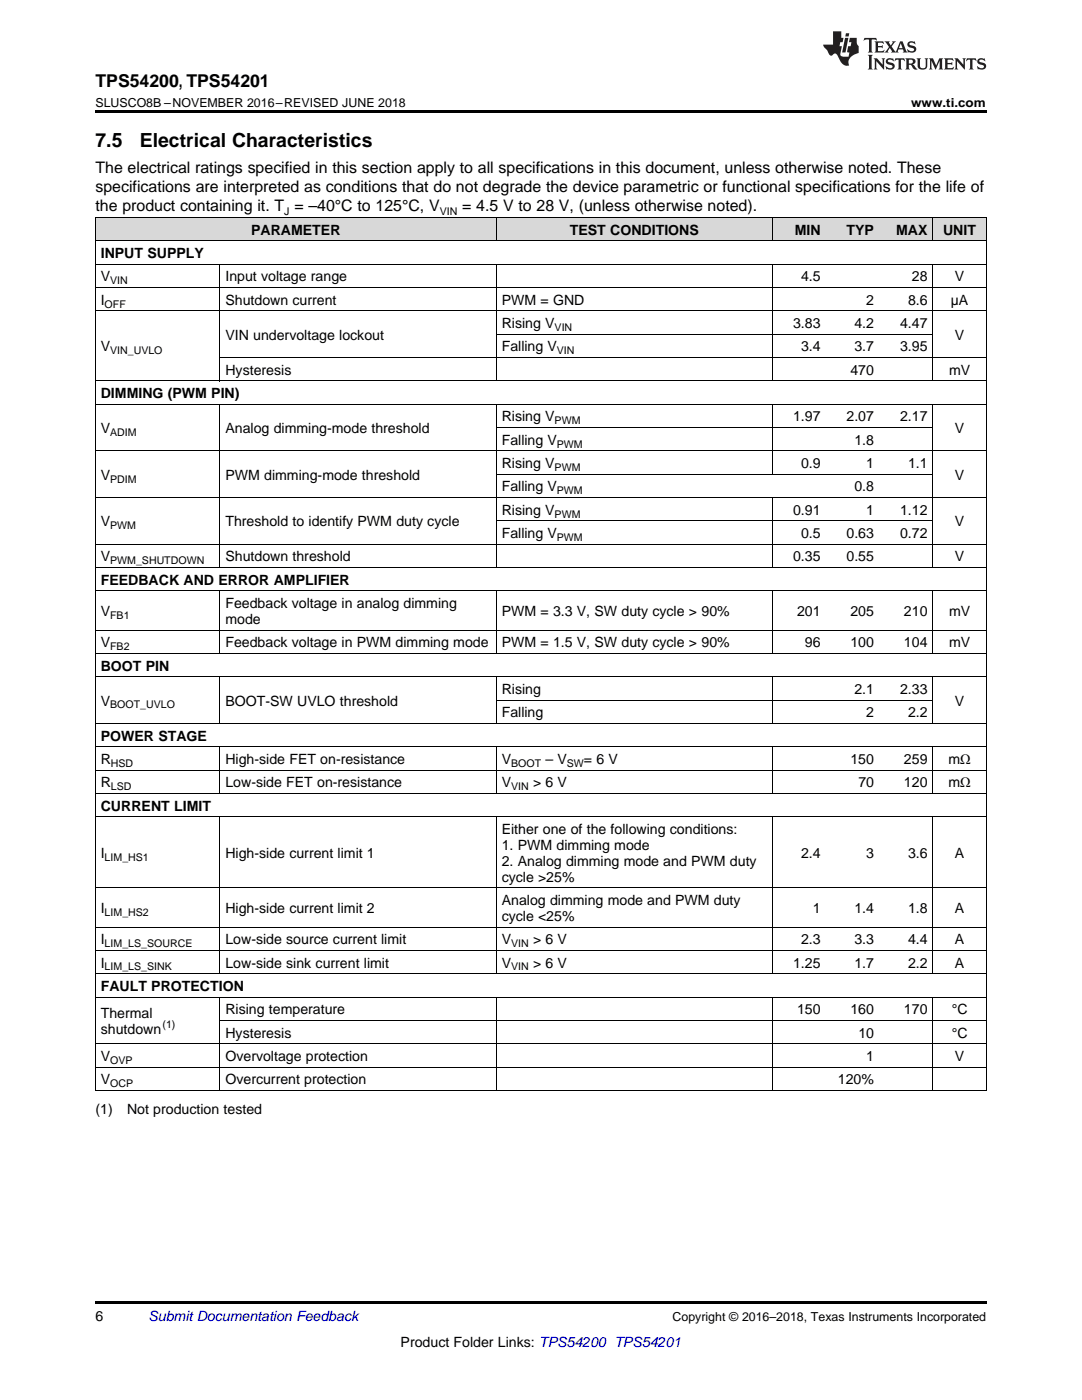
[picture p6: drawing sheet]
<svg xmlns="http://www.w3.org/2000/svg" width="216mm" height="279mm" viewBox="0 0 216 279" stroke-linecap="round" stroke-linejoin="round" font-family="sans-serif">
<defs><g id="words">
<g font-size="3.9">
<text x="19" y="29.3">7.5</text>
<text x="27.9" y="29.3">Electrical Characteristics</text>
</g>
<text font-size="3.5" x="19" y="17.3">TPS54200, TPS54201</text>
<g font-size="3.2">
<text x="19" y="34.4">The electrical ratings specified in this section apply to all specifications in this document, unless otherwise noted. These</text>
<text x="19" y="38.3">specifications are interpreted as conditions that do not degrade the device parametric or functional specifications for the life of</text>
<text x="19" y="42.2">the product containing it. T = –40°C to 125°C, V</text>
<text x="92.2" y="42.2">= 4.5 V to 28 V, (unless otherwise noted).</text>
</g>
<g font-size="2.8">
<text x="50.1" y="46.8">PARAMETER</text>
<text x="113.7" y="46.8">TEST CONDITIONS</text>
<text x="158.6" y="46.8">MIN</text>
<text x="168.9" y="46.8">TYP</text>
<text x="178.8" y="46.8">MAX</text>
<text x="188.2" y="46.8">UNIT</text>
<text x="20.1" y="51.5">INPUT SUPPLY</text>
<text x="20.1" y="56.2">V</text>
<text x="45" y="56.2">Input voltage range</text>
<text x="159.8" y="56.2">4.5</text>
<text x="182" y="56.2">28</text>
<text x="190.5" y="56.2">V</text>
<text x="20.1" y="60.8">I</text>
<text x="45" y="60.8">Shutdown current</text>
<text x="100.1" y="60.8">PWM = GND</text>
<text x="100.1" y="65.5">Rising V</text>
<text x="158.3" y="65.5">3.83</text>
<text x="170.5" y="65.5">4.2</text>
<text x="172.8" y="60.8">2</text>
<text x="179.6" y="65.5">4.47</text>
<text x="181.2" y="60.8">8.6</text>
<text x="189.7" y="60.8">µA</text>
<text x="20.1" y="70.1">V</text>
<text x="45" y="67.8">VIN undervoltage lockout</text>
<text x="100.1" y="70.1">Falling V</text>
<text x="159.8" y="70.1">3.4</text>
<text x="170.5" y="70.1">3.7</text>
<text x="179.6" y="70.1">3.95</text>
<text x="190.5" y="67.8">V</text>
<text x="45" y="74.8">Hysteresis</text>
<text x="169.7" y="74.8">470</text>
<text x="189.4" y="74.8">mV</text>
<text x="20.1" y="79.4">DIMMING (PWM PIN)</text>
<text x="20.1" y="86.4">V</text>
<text x="45" y="86.4">Analog dimming-mode threshold</text>
<text x="100.1" y="84.1">Rising V</text>
<text x="100.1" y="88.8">Falling V</text>
<text x="158.3" y="84.1">1.97</text>
<text x="168.9" y="84.1">2.07</text>
<text x="170.5" y="88.8">1.8</text>
<text x="179.6" y="84.1">2.17</text>
<text x="190.5" y="86.4">V</text>
<text x="20.1" y="95.7">V</text>
<text x="45" y="95.7">PWM dimming-mode threshold</text>
<text x="100.1" y="93.4">Rising V</text>
<text x="159.8" y="93.4">0.9</text>
<text x="172.8" y="93.4">1</text>
<text x="181.2" y="93.4">1.1</text>
<text x="190.5" y="95.7">V</text>
<text x="100.1" y="98.1">Falling V</text>
<text x="170.5" y="98.1">0.8</text>
<text x="20.1" y="105.1">V</text>
<text x="45" y="105.1">Threshold to identify PWM duty cycle</text>
<text x="100.1" y="102.7">Rising V</text>
<text x="100.1" y="107.4">Falling V</text>
<text x="158.3" y="102.7">0.91</text>
<text x="159.8" y="107.4">0.5</text>
<text x="168.9" y="107.4">0.63</text>
<text x="172.8" y="102.7">1</text>
<text x="179.6" y="102.7">1.12</text>
<text x="179.6" y="107.4">0.72</text>
<text x="190.5" y="105.1">V</text>
<text x="20.1" y="112">V</text>
<text x="45" y="112">Shutdown threshold</text>
<text x="158.3" y="112">0.35</text>
<text x="168.9" y="112">0.55</text>
<text x="190.5" y="112">V</text>
<text x="20.1" y="116.7">FEEDBACK AND ERROR AMPLIFIER</text>
<text x="20.1" y="122.9">V</text>
<text x="45" y="121.4">Feedback voltage in analog dimming</text>
<text x="45" y="124.5">mode</text>
<text x="100.1" y="122.9">PWM = 3.3 V, SW duty cycle &gt; 90%</text>
<text x="159" y="122.9">201</text>
<text x="169.7" y="122.9">205</text>
<text x="180.4" y="122.9">210</text>
<text x="189.4" y="122.9">mV</text>
<text x="20.1" y="129.2">V</text>
<text x="45" y="129.2">Feedback voltage in PWM dimming mode</text>
<text x="100.1" y="129.2">PWM = 1.5 V, SW duty cycle &gt; 90%</text>
<text x="160.6" y="129.2">96</text>
<text x="169.7" y="129.2">100</text>
<text x="180.4" y="129.2">104</text>
<text x="189.4" y="129.2">mV</text>
<text x="20.1" y="133.8">BOOT PIN</text>
<text x="20.1" y="140.8">V</text>
<text x="45" y="140.8">BOOT-SW UVLO threshold</text>
<text x="100.1" y="138.5">Rising</text>
<text x="100.1" y="143.2">Falling</text>
<text x="170.5" y="138.5">2.1</text>
<text x="172.8" y="143.2">2</text>
<text x="179.6" y="138.5">2.33</text>
<text x="181.2" y="143.2">2.2</text>
<text x="190.5" y="140.8">V</text>
<text x="20.1" y="147.8">POWER STAGE</text>
<text x="20.1" y="152.5">R</text>
<text x="45" y="152.5">High-side FET on-resistance</text>
<text x="100.1" y="152.5">V</text>
<text x="108.8" y="152.5">– V</text>
<text x="116.5" y="152.5">= 6 V</text>
<text x="169.7" y="152.5">150</text>
<text x="180.4" y="152.5">259</text>
<text x="189.3" y="152.5">mΩ</text>
<text x="20.1" y="157.1">R</text>
<text x="20.1" y="161.8">CURRENT LIMIT</text>
<text x="45" y="157.1">Low-side FET on-resistance</text>
<text x="100.1" y="157.1">V</text>
<text x="106.4" y="157.1">&gt; 6 V</text>
<text x="171.3" y="157.1">70</text>
<text x="180.4" y="157.1">120</text>
<text x="189.3" y="157.1">mΩ</text>
<text x="100.1" y="166.4">Either one of the following conditions:</text>
<text x="20.1" y="171.2">I</text>
<text x="45" y="171.2">High-side current limit 1</text>
<text x="100.1" y="169.6">1. PWM dimming mode</text>
<text x="100.1" y="172.8">2. Analog dimming mode and PWM duty</text>
<text x="159.8" y="171.2">2.4</text>
<text x="172.8" y="171.2">3</text>
<text x="181.2" y="171.2">3.6</text>
<text x="190.5" y="171.2">A</text>
<text x="100.1" y="176">cycle &gt;25%</text>
<text x="20.1" y="182.2">I</text>
<text x="45" y="182.2">High-side current limit 2</text>
<text x="100.1" y="180.6">Analog dimming mode and PWM duty</text>
<text x="100.1" y="183.8">cycle &lt;25%</text>
<text x="162.2" y="182.2">1</text>
<text x="170.5" y="182.2">1.4</text>
<text x="181.2" y="182.2">1.8</text>
<text x="190.5" y="182.2">A</text>
<text x="20.1" y="188.5">I</text>
<text x="45" y="188.5">Low-side source current limit</text>
<text x="100.1" y="188.5">V</text>
<text x="106.4" y="188.5">&gt; 6 V</text>
<text x="159.8" y="188.5">2.3</text>
<text x="170.5" y="188.5">3.3</text>
<text x="181.2" y="188.5">4.4</text>
<text x="190.5" y="188.5">A</text>
<text x="20.1" y="193.1">I</text>
<text x="20.1" y="197.8">FAULT PROTECTION</text>
<text x="45" y="193.1">Low-side sink current limit</text>
<text x="100.1" y="193.1">V</text>
<text x="106.4" y="193.1">&gt; 6 V</text>
<text x="158.3" y="193.1">1.25</text>
<text x="170.5" y="193.1">1.7</text>
<text x="181.2" y="193.1">2.2</text>
<text x="190.5" y="193.1">A</text>
<text x="20.1" y="203.2">Thermal</text>
<text x="45" y="202.4">Rising temperature</text>
<text x="159" y="202.4">150</text>
<text x="169.7" y="202.4">160</text>
<text x="180.4" y="202.4">170</text>
<text x="189.9" y="202.4">°C</text>
<text x="20.1" y="206.3">shutdown</text>
<text x="45" y="207.1">Hysteresis</text>
<text x="171.3" y="207.1">10</text>
<text x="189.9" y="207.1">°C</text>
<text x="20.1" y="211.7">V</text>
<text x="45" y="211.7">Overvoltage protection</text>
<text x="172.8" y="211.7">1</text>
<text x="190.5" y="211.7">V</text>
<text x="20.1" y="216.4">V</text>
<text x="45" y="216.4">Overcurrent protection</text>
<text x="167.2" y="216.4">120%</text>
<text x="19" y="222.2">(1)</text>
<text x="25.4" y="222.2">Not production tested</text>
<text x="19" y="263.6">6</text>
<text x="79.9" y="268.9">Product Folder Links: TPS54200 TPS54201</text>
</g>
<text font-size="2.8" fill="#0000c8" x="29.6" y="263.6">Submit Documentation Feedback</text>
<g font-size="2.5">
<text x="19" y="21.4">SLUSCO8B –NOVEMBER 2016–REVISED JUNE 2018</text>
<text x="181.8" y="21.4">www.ti.com</text>
<text x="134.2" y="263.6">Copyright © 2016–2018, Texas Instruments Incorporated</text>
</g>
<g font-size="2.1">
<text x="56.7" y="42.8">J</text>
<text x="87.7" y="42.8">VIN</text>
<text x="22" y="56.7">VIN</text>
<text x="20.9" y="61.4">OFF</text>
<text x="22" y="70.7">VIN_UVLO</text>
<text x="110.7" y="66">VIN</text>
<text x="111.1" y="70.7">VIN</text>
<text x="22" y="87">ADIM</text>
<text x="110.7" y="84.7">PWM</text>
<text x="111.1" y="89.3">PWM</text>
<text x="110.7" y="94">PWM</text>
<text x="22" y="96.3">PDIM</text>
<text x="111.1" y="98.6">PWM</text>
<text x="22" y="105.6">PWM</text>
<text x="110.7" y="103.3">PWM</text>
<text x="111.1" y="107.9">PWM</text>
<text x="22" y="112.6">PWM_SHUTDOWN</text>
<text x="22" y="123.5">FB1</text>
<text x="22" y="129.8">FB2</text>
<text x="22" y="141.4">BOOT_UVLO</text>
<text x="22.1" y="153">HSD</text>
<text x="102" y="153">BOOT</text>
<text x="113.1" y="153">SW</text>
<text x="22.1" y="157.7">LSD</text>
<text x="102" y="157.7">VIN</text>
<text x="20.9" y="171.8">LIM_HS1</text>
<text x="20.9" y="182.8">LIM_HS2</text>
<text x="20.9" y="189">LIM_LS_SOURCE</text>
<text x="102" y="189">VIN</text>
<text x="20.9" y="193.7">LIM_LS_SINK</text>
<text x="102" y="193.7">VIN</text>
<text x="32.4" y="205.2">(1)</text>
<text x="22" y="212.3">OVP</text>
<text x="22" y="217">OCP</text>
</g>
</g></defs>
<g fill="#d8d8d8">
<path d="M19 43.5h24.9v4.6h-24.9z"/>
<path d="M43.9 43.5h55.2v4.6h-55.2z"/>
<path d="M99.1 43.5h55.1v4.6h-55.1z"/>
<path d="M154.2 43.5h10.6v4.6h-10.6z"/>
<path d="M164.8 43.5h10.7v4.6h-10.7z"/>
<path d="M175.5 43.5h10.7v4.6h-10.7z"/>
<path d="M186.2 43.5h10.6v4.6h-10.6z"/>
</g>
<path d="M19 22h177.8v.5h-177.8zM19 217.6l.2 .1zM99 217.6l.1 .1zM154.1 217.6l.1 .1zM186.1 217.6l.1 .1zM196.7 217.6l.1 .1zM19 259.7h177.8v.5h-177.8z" fill="#000"/>
<g fill="none" stroke="#000" stroke-width=".2">
<path d="M19 57.4h177.8M19 52.7h177.8M19 48.1h177.8M19 43.4h177.8M19.1 43.4v174.3M43.9 52.7v23.4M99 43.4v4.7M99 52.7v23.4M154.1 43.4v4.7M154.1 52.7v23.4M186.1 43.4v4.7M186.1 52.7v23.4"/>
<path d="M196.8 43.4v174.3M19 76h177.8M19 62h177.8M43.9 71.3h152.9M99.1 66.7h87.1M19 99.3h177.8M19 90h177.8M19 80.7h177.8M43.9 80.7v32.6M99 80.7v32.6M99.1 94.6h87.1M99.1 85.3h87.1"/>
<path d="M154.1 80.7v14M154.1 99.3v14M186.1 80.7v32.6M19 117.9h177.8M19 113.3h177.8M19 108.6h177.8M43.9 117.9v12.6M99 117.9v12.6M99.1 103.9h87.1M154.1 117.9v12.6M186.1 117.9v12.6M19 135.1h177.8"/>
<path d="M19 130.4h177.8M19 125.7h177.8M43.9 135.1v9.3M99 135.1v9.3M99.1 139.7h87.1M154.1 135.1v9.3M186.1 135.1v9.3M19 158.3h177.8M19 153.7h177.8M19 149h177.8M19 144.4h177.8M43.9 149v9.4"/>
<path d="M99 149v9.4M154.1 149v9.4M186.1 149v9.4M19 177.2h177.8M19 163h177.8M43.9 163v31.4M99 163v31.4M154.1 163v31.4M186.1 163v31.4M19 199h177.8M19 194.3h177.8M19 189.7h177.8"/>
<path d="M19 185h177.8M43.9 199v18.7M99 199v18.7M154.1 199v18.7M186.1 199v18.7M19 217.6h177.8M19 213h177.8M19 208.3h177.8M43.9 203.6h152.9"/>
</g>
<g fill="#231f20">
<path d="M172.5 7.6l-.1 .5 .4-.2h.6v.1v2.1l-.2 .4h.9l-.2-.4v-2.1l.1-.1h.5l.5 .2-.2-.5zM174.5 8.3l.2 .3v1.5l-.2 .4h1.8l.2-.6a1.04 1.04 0 0 1-1.3 .2v-.7h.6l.3 .2v-.6l-.3 .2h-.6v-.6l.8-.1 .4 .3-.2-.5zM176.5 8.3l.9 1.1-.9 1.1h.8l-.2-.2 .4-.7 .5 .7-.2 .2h1.5l-.2-.2 .2-.4h.9l.1 .4-.2 .2h1l-.3-.3-.7-1.9h-.5l-.9 2-.8-1 .9-1h-.8l.1 .3-.4 .5-.3-.6 .1-.2zM179.7 8.6l.4 1h-.7zM181.3 8.4a.63 .63 0 0 0-.2 .7 .63 .63 0 0 0 .6 .4l.6 .2 .1 .2a.75 .75 0 0 1-.7 .4 .75 .75 0 0 1-.6-.5l.1 .7 .1-.1a1.11 1.11 0 0 0 1.5-.6 1.13 1.13 0 0 0-1.2-.8l-.1-.4a1.04 1.04 0 0 1 1.2 .2l-.2-.5-.2 .1-.4-.2zM173.2 10.9l.2 .4v2.2l-.2 .4h1l-.3-.4v-2.2l.3-.4zM174.3 11.6l.3 .4v1.5l-.3 .4h.8l-.2-.4v-1.3l1.5 1.7v-1.9l.2-.4h-.7l.2 .4v.9l-1.1-1.3zM177 11.8a.62 .62 0 0 0-.2 .7 .62 .62 0 0 0 .6 .4l.6 .1 .1 .3a.76 .76 0 0 1-.7 .3 .76 .76 0 0 1-.7-.4l.2 .7 .1-.1a1.11 1.11 0 0 0 1.5-.6 1.13 1.13 0 0 0-1.2-.8l-.1-.4a1.04 1.04 0 0 1 1.2 .2l-.2-.6-.2 .1-.5-.1zM178.7 11.6l-.2 .6a.61 .61 0 0 1 .8-.3v1.6l-.2 .4h.9l-.2-.4v-1.6a.63 .63 0 0 1 .7 .3l-.1-.6zM180.6 11.6l.3 .4v1.5l-.3 .4h1l-.2-.2-.1-.8 .6 .2a.76 .76 0 0 0 1.2 .7l-1-1a.58 .58 0 0 0 .6-.5 .58 .58 0 0 0-.5-.6zM181.4 11.9h.1a.45 .45 0 0 1 .5 .1 .45 .45 0 0 1 .1 .5l-.8 .2zM182.9 11.6l.2 .2a2.17 2.17 0 0 0 .3 1.9 .99 .99 0 0 0 1.6-.6v-1.1l.2-.4h-.7l.2 .2a1.92 1.92 0 0 1-.2 1.8 .6 .6 0 0 1-.9-.5v-1.1l.2-.4zM185.4 11.6l.2 .4v1.5l-.2 .4h.7l-.2-.4v-1.4l.8 1.8 .8-1.8v1.4l-.2 .4h.9l-.2-.4v-1.5l.2-.4h-.8l-.6 1.5-.6-1.5zM188.4 11.6l.2 .4v1.5l-.2 .4h1.8l.1-.6a1.04 1.04 0 0 1-1.2 .1v-.6h.5l.4 .2v-.6l-.4 .2h-.5v-.7h.8l.3 .3-.1-.6zM190.5 11.6l.2 .4v1.5l-.2 .4h.7l-.2-.4v-1.3l1.5 1.7v-1.9l.2-.4h-.7l.2 .4v.9l-1.1-1.3zM192.9 11.6l-.1 .6a.61 .61 0 0 1 .7-.3l.1 1.6-.3 .4h1l-.3-.4 .1-1.6a.63 .63 0 0 1 .7 .3l-.1-.6zM195.2 11.8a.62 .62 0 0 0-.2 .7 .62 .62 0 0 0 .6 .4l.6 .1 .1 .3a.76 .76 0 0 1-.7 .3 .76 .76 0 0 1-.6-.4l.1 .7 .1-.1a1.11 1.11 0 0 0 1.6-.6 1.13 1.13 0 0 0-1.3-.8l-.1-.4a1.04 1.04 0 0 1 1.2 .2l-.1-.6-.2 .1-.5-.1z"/>
<path d="M166.2 6.3v2.6h-1.9v.4l.8 .9a.91 .91 0 0 0 1 .8 .56 .56 0 0 1 .5-.3 .56 .56 0 0 1 .5 .3l.4 .8a1.53 1.53 0 0 0 1.9 1.2 1.54 1.54 0 0 1 1-2.1l.9-.3v-1.4a1.52 1.52 0 0 1-.4-1.6h-1.3l-.2 .8h.5l-.2 .8h-.5l-.1 1v.2l.4 .1-.2 .8a1.93 1.93 0 0 1-1.6-.3l.3-1.8h-.5l.2-.8h.4l.2-.8h-.4v-1.3zM168.6 7.6l-.6 2.9h.7l.6-2.9zM168.8 6.6l-.1 .7h.6l.2-.7z"/>
</g>
<use href="#words"/>
</svg>
